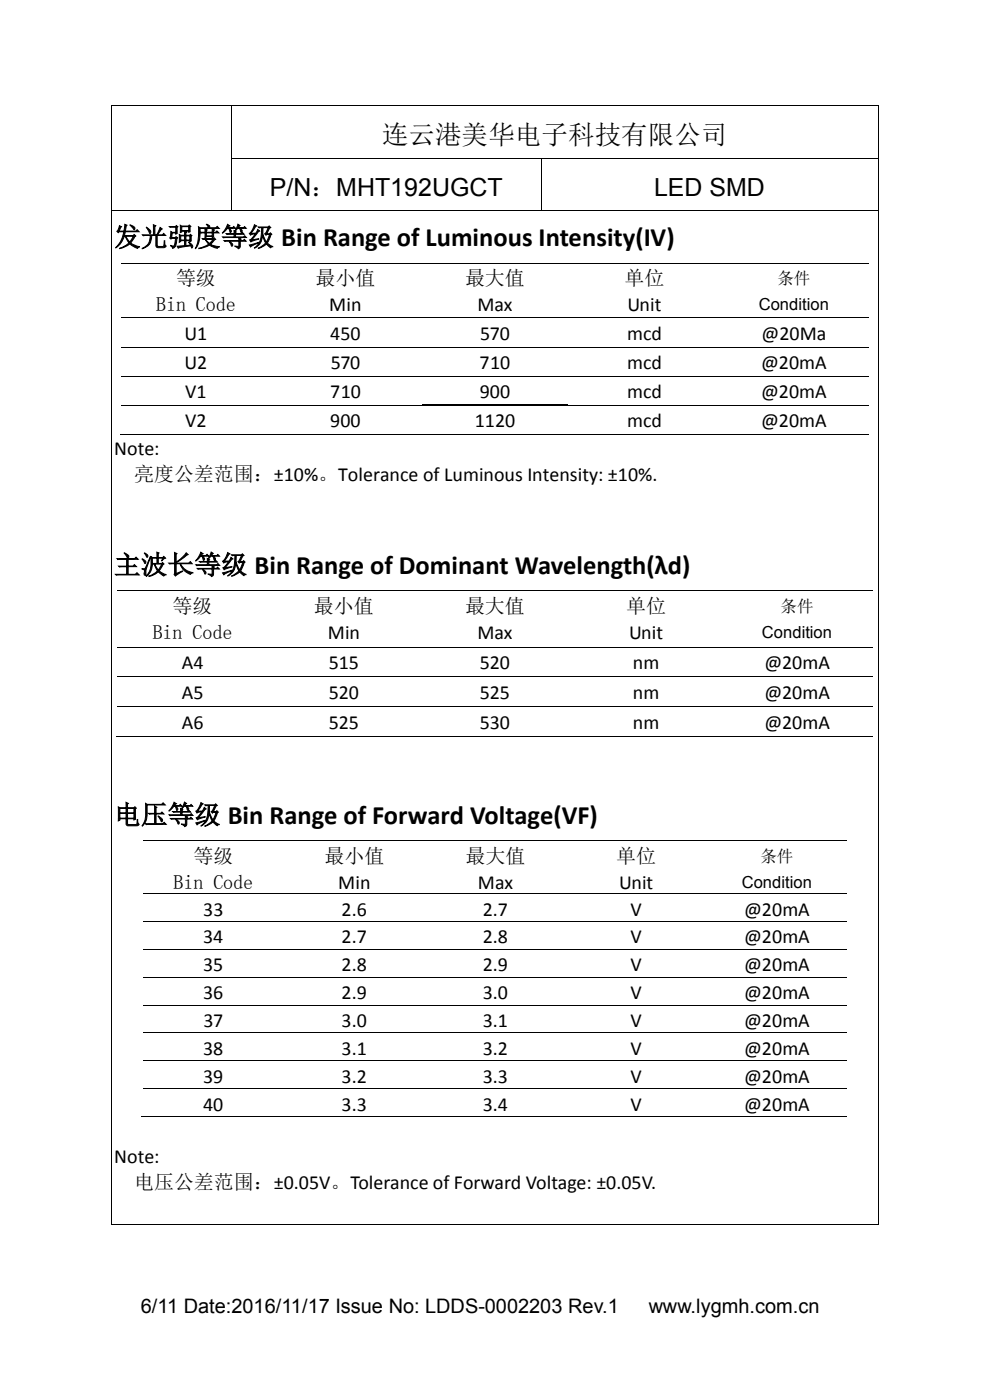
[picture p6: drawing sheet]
<svg xmlns="http://www.w3.org/2000/svg" width="210mm" height="297mm" viewBox="0 0 210 297" stroke-linecap="round" stroke-linejoin="round" font-family="sans-serif">
<defs><g id="words">
<g font-size="5.6">
<text x="81" y="30.6">连云港美华电子科技有限公司</text>
<text x="24.2" y="52.2">发光强度等级 Bin Range of Luminous Intensity(IV)</text>
<text x="24.2" y="121.8">主波长等级 Bin Range of Dominant Wavelength(λd)</text>
<text x="24.2" y="174.8">电压等级 Bin Range of Forward Voltage(VF)</text>
</g>
<g font-size="5.3">
<text x="57.2" y="41.7">P/N：MHT192UGCT</text>
<text x="138.7" y="41.7">LED SMD</text>
</g>
<g font-size="4.2">
<text x="33.1" y="66">Bin Code</text>
<text x="37.3" y="60.5">等级</text>
<text x="66.9" y="60.5">最小值</text>
<text x="69.8" y="66">Min</text>
<text x="98.6" y="60.5">最大值</text>
<text x="101.3" y="66">Max</text>
<text x="132.5" y="60.5">单位</text>
<text x="133.1" y="66">Unit</text>
<text x="39.1" y="72.1">U1</text>
<text x="70.1" y="72.1">450</text>
<text x="101.9" y="72.1">570</text>
<text x="133" y="72.1">mcd</text>
<text x="161.5" y="72.1">@20Ma</text>
<text x="39.1" y="78.3">U2</text>
<text x="70.1" y="78.3">570</text>
<text x="101.7" y="78.3">710</text>
<text x="133" y="78.3">mcd</text>
<text x="161.5" y="78.3">@20mA</text>
<text x="39.3" y="84.4">V1</text>
<text x="70" y="84.4">710</text>
<text x="101.8" y="84.4">900</text>
<text x="133" y="84.4">mcd</text>
<text x="161.5" y="84.4">@20mA</text>
<text x="39.3" y="90.6">V2</text>
<text x="70.1" y="90.6">900</text>
<text x="100.7" y="90.6">1120</text>
<text x="133" y="90.6">mcd</text>
<text x="161.5" y="90.6">@20mA</text>
<text x="24.2" y="96.4">Note:</text>
<text x="28.4" y="102">亮度公差范围：±10%。Tolerance of Luminous Intensity: ±10%.</text>
<text x="36.6" y="130">等级</text>
<text x="66.6" y="130">最小值</text>
<text x="98.6" y="130">最大值</text>
<text x="132.8" y="130">单位</text>
<text x="32.4" y="135.5">Bin Code</text>
<text x="69.6" y="135.5">Min</text>
<text x="101.3" y="135.5">Max</text>
<text x="133.4" y="135.5">Unit</text>
<text x="38.6" y="141.9">A4</text>
<text x="69.8" y="141.9">515</text>
<text x="101.8" y="141.9">520</text>
<text x="134.2" y="141.9">nm</text>
<text x="162.1" y="141.9">@20mA</text>
<text x="38.6" y="148.2">A5</text>
<text x="69.8" y="148.2">520</text>
<text x="101.8" y="148.2">525</text>
<text x="134.2" y="148.2">nm</text>
<text x="162.1" y="148.2">@20mA</text>
<text x="38.6" y="154.6">A6</text>
<text x="69.8" y="154.6">525</text>
<text x="101.8" y="154.6">530</text>
<text x="134.2" y="154.6">nm</text>
<text x="162.1" y="154.6">@20mA</text>
<text x="41" y="183.1">等级</text>
<text x="68.8" y="183.1">最小值</text>
<text x="98.8" y="183.1">最大值</text>
<text x="130.7" y="183.1">单位</text>
<text x="36.8" y="188.6">Bin Code</text>
<text x="71.8" y="188.6">Min</text>
<text x="101.4" y="188.6">Max</text>
<text x="131.4" y="188.6">Unit</text>
<text x="43.1" y="194.2">33</text>
<text x="72.5" y="194.2">2.6</text>
<text x="102.4" y="194.2">2.7</text>
<text x="133.7" y="194.2">V</text>
<text x="157.9" y="194.2">@20mA</text>
<text x="43.1" y="200.1">34</text>
<text x="72.5" y="200.1">2.7</text>
<text x="102.4" y="200.1">2.8</text>
<text x="133.7" y="200.1">V</text>
<text x="157.9" y="200.1">@20mA</text>
<text x="43.1" y="206">35</text>
<text x="72.5" y="206">2.8</text>
<text x="102.4" y="206">2.9</text>
<text x="133.7" y="206">V</text>
<text x="157.9" y="206">@20mA</text>
<text x="43.1" y="211.9">36</text>
<text x="72.5" y="211.9">2.9</text>
<text x="102.4" y="211.9">3.0</text>
<text x="133.7" y="211.9">V</text>
<text x="157.9" y="211.9">@20mA</text>
<text x="43.1" y="217.8">37</text>
<text x="72.5" y="217.8">3.0</text>
<text x="102.4" y="217.8">3.1</text>
<text x="133.7" y="217.8">V</text>
<text x="157.9" y="217.8">@20mA</text>
<text x="43.1" y="223.8">38</text>
<text x="72.5" y="223.8">3.1</text>
<text x="102.4" y="223.8">3.2</text>
<text x="133.7" y="223.8">V</text>
<text x="157.9" y="223.8">@20mA</text>
<text x="43.1" y="229.7">39</text>
<text x="72.5" y="229.7">3.2</text>
<text x="102.4" y="229.7">3.3</text>
<text x="133.7" y="229.7">V</text>
<text x="157.9" y="229.7">@20mA</text>
<text x="43.1" y="235.6">40</text>
<text x="72.5" y="235.6">3.3</text>
<text x="102.4" y="235.6">3.4</text>
<text x="133.7" y="235.6">V</text>
<text x="157.9" y="235.6">@20mA</text>
<text x="24.2" y="246.6">Note:</text>
<text x="28.4" y="252.2">电压公差范围：±0.05V。Tolerance of Forward Voltage: ±0.05V.</text>
<text x="29.8" y="278.6">6/11 Date:2016/11/17 Issue No: LDDS-0002203 Rev.1</text>
<text x="137.6" y="278.6">www.lygmh.com.cn</text>
</g>
<g font-size="3.5">
<text x="161" y="65.7">Condition</text>
<text x="164.9" y="60.2">条件</text>
<text x="165.6" y="129.8">条件</text>
<text x="161.6" y="135.3">Condition</text>
<text x="161.3" y="182.8">条件</text>
<text x="157.4" y="188.3">Condition</text>
</g>
</g></defs>
<g fill="#000">
<path d="M23.7 22.3h.1v.2h-.1zM23.7 33.4h.1v.2h-.1zM49.1 22.3h.1v.2h-.1zM49.1 33.4h.1v.2h-.1zM114.7 33.4h.2v.2h-.2zM186.2 22.3h.2v.2h-.2zM186.2 33.4h.2v.2h-.2zM23.7 44.5h.1v.2h-.1zM49.1 44.5h.1v.2h-.1zM57.4 55.7h.2v.2h-.2zM89.1 55.7h.2v.2h-.2zM114.7 44.5h.2v.2h-.2z"/>
<path d="M120.9 55.7h.1v.2h-.1zM152.6 55.7h.1v.2h-.1zM186.2 44.5h.2v.2h-.2zM57.4 67.4h.2v.1h-.2zM57.4 73.5h.2v.2h-.2zM57.4 79.7h.2v.2h-.2zM89.1 67.4h.2v.1h-.2zM89.1 73.5h.2v.2h-.2zM89.1 79.7h.2v.2h-.2zM120.9 67.4h.1v.1h-.1zM120.9 73.5h.1v.2h-.1zM120.9 79.7h.1v.2h-.1z"/>
<path d="M152.6 67.4h.1v.1h-.1zM152.6 73.5h.1v.2h-.1zM152.6 79.7h.1v.2h-.1zM57.2 92.1h.2v.1h-.2zM57.4 85.9h.2v.2h-.2zM88.9 92.1h.1v.1h-.1zM89.1 85.9h.2v.2h-.2zM89.5 85.7h.2v.2h-.2zM95.7 85.7h.2v.2h-.2zM101.9 85.7h.1v.2h-.1zM108 85.7h.2v.2h-.2zM114.2 85.7h.1v.2h-.1z"/>
<path d="M120.3 85.7h.2v.2h-.2zM120.6 92.1h.2v.1h-.2zM120.9 85.9h.1v.2h-.1zM152.3 92.1h.2v.1h-.2zM152.6 85.9h.1v.2h-.1zM56.9 125.3h.2v.1h-.2zM56.9 137.2h.2v.2h-.2zM89 125.3h.2v.1h-.2zM89 137.2h.2v.2h-.2zM121 125.3h.2v.1h-.2zM121 137.2h.2v.2h-.2zM153.1 125.3h.1v.1h-.1z"/>
<path d="M153.1 137.2h.1v.2h-.1zM56.7 156.1h.2v.2h-.2zM56.9 143.5h.2v.2h-.2zM56.9 149.8h.2v.2h-.2zM88.7 156.1h.2v.2h-.2zM89 143.5h.2v.2h-.2zM89 149.8h.2v.2h-.2zM120.8 156.1h.1v.2h-.1zM121 143.5h.2v.2h-.2zM121 149.8h.2v.2h-.2zM152.8 156.1h.2v.2h-.2zM153.1 143.5h.1v.2h-.1z"/>
<path d="M153.1 149.8h.1v.2h-.1zM60.2 178.3h.2v.2h-.2zM90.1 178.3h.2v.2h-.2zM120 178.3h.2v.2h-.2zM149.9 178.3h.2v.2h-.2zM60.2 189.5h.2v.2h-.2zM60.2 195.4h.2v.2h-.2zM90.1 189.5h.2v.2h-.2zM90.1 195.4h.2v.2h-.2zM120 189.5h.2v.2h-.2zM120 195.4h.2v.2h-.2zM149.9 189.5h.2v.2h-.2z"/>
<path d="M149.9 195.4h.2v.2h-.2zM60.2 201.3h.2v.2h-.2zM60.2 207.2h.2v.2h-.2zM60.2 213.1h.2v.2h-.2zM60.2 219h.2v.2h-.2zM90.1 201.3h.2v.2h-.2zM90.1 207.2h.2v.2h-.2zM90.1 213.1h.2v.2h-.2zM90.1 219h.2v.2h-.2zM120 201.3h.2v.2h-.2zM120 207.2h.2v.2h-.2zM120 213.1h.2v.2h-.2z"/>
<path d="M120 219h.2v.2h-.2zM149.9 201.3h.2v.2h-.2zM149.9 207.2h.2v.2h-.2zM149.9 213.1h.2v.2h-.2zM149.9 219h.2v.2h-.2zM59.9 236.8h.2v.1h-.2zM60.2 225h.2v.1h-.2zM60.2 230.8h.2v.2h-.2zM89.9 236.8h.1v.1h-.1zM90.1 225h.2v.1h-.2zM90.1 230.8h.2v.2h-.2zM119.8 236.8h.1v.1h-.1z"/>
<path d="M120 225h.2v.1h-.2zM120 230.8h.2v.2h-.2zM149.7 236.8h.2v.1h-.2zM149.9 225h.2v.1h-.2zM149.9 230.8h.2v.2h-.2zM23.7 259.8h.1v.1h-.1zM186.2 259.8h.2v.1h-.2z"/>
</g>
<g fill="none" stroke="#000" stroke-width=".21">
<path d="M23.7 22.5v10.9M23.7 33.6v10.9M23.8 22.4h25.3M49.1 22.5v10.9M49.1 33.6v10.9M49.2 22.4h137M49.2 33.5h65.5M114.8 33.6v10.9M114.9 33.5h71.3M186.3 22.5v10.9M186.3 33.6v10.9M23.7 44.7v215.1"/>
<path d="M23.8 44.6h25.3M25.7 55.8h31.7M49.2 44.6h65.5M57.6 55.8h31.5M89.3 55.8h31.6M114.9 44.6h71.3M121 55.8h31.6M152.7 55.8h31.6M186.3 44.7v215.1M25.7 67.4h31.7M25.7 73.6h31.7M25.7 79.8h31.7"/>
<path d="M57.6 67.4h31.5M57.6 73.6h31.5M57.6 79.8h31.5M89.3 67.4h31.6M89.3 73.6h31.6M89.3 79.8h31.6M121 67.4h31.6M121 73.6h31.6M121 79.8h31.6M152.7 67.4h31.6M152.7 73.6h31.6M152.7 79.8h31.6"/>
<path d="M25.5 92.2h158.8M25.7 86h31.7M57.6 86h31.5M89.3 86h31.6M89.7 85.8h6M95.9 85.8h6M102 85.8h6M108.2 85.8h6M114.3 85.8h6M121 86h31.6M152.7 86h31.6M24.8 125.3h32.1"/>
<path d="M24.8 137.3h32.1M57.1 125.3h31.9M57.1 137.3h31.9M89.2 125.3h31.8M89.2 137.3h31.8M121.2 125.3h31.9M121.2 137.3h31.9M153.2 125.3h31.9M153.2 137.3h31.9M24.6 156.2h160.5M24.8 143.6h32.1M24.8 149.9h32.1"/>
<path d="M57.1 143.6h31.9M57.1 149.9h31.9M89.2 143.6h31.8M89.2 149.9h31.8M121.2 143.6h31.9M121.2 149.9h31.9M153.2 143.6h31.9M153.2 149.9h31.9M30.3 178.4h29.9M60.4 178.4h29.7M90.3 178.4h29.7M120.2 178.4h29.7"/>
<path d="M150.1 178.4h29.6M30.3 189.6h29.9M30.3 195.5h29.9M60.4 189.6h29.7M60.4 195.5h29.7M90.3 189.6h29.7M90.3 195.5h29.7M120.2 189.6h29.7M120.2 195.5h29.7M150.1 189.6h29.6M150.1 195.5h29.6M30.3 201.4h29.9"/>
<path d="M30.3 207.3h29.9M30.3 213.2h29.9M30.3 219.1h29.9M60.4 201.4h29.7M60.4 207.3h29.7M60.4 213.2h29.7M60.4 219.1h29.7M90.3 201.4h29.7M90.3 207.3h29.7M90.3 213.2h29.7M90.3 219.1h29.7M120.2 201.4h29.7"/>
<path d="M120.2 207.3h29.7M120.2 213.2h29.7M120.2 219.1h29.7M150.1 201.4h29.6M150.1 207.3h29.6M150.1 213.2h29.6M150.1 219.1h29.6M30.1 236.9h149.6M30.3 225h29.9M30.3 230.9h29.9M60.4 225h29.7M60.4 230.9h29.7"/>
<path d="M90.3 225h29.7M90.3 230.9h29.7M120.2 225h29.7M120.2 230.9h29.7M150.1 225h29.6M150.1 230.9h29.6M23.8 259.8h162.4"/>
</g>
<use href="#words"/>
</svg>
